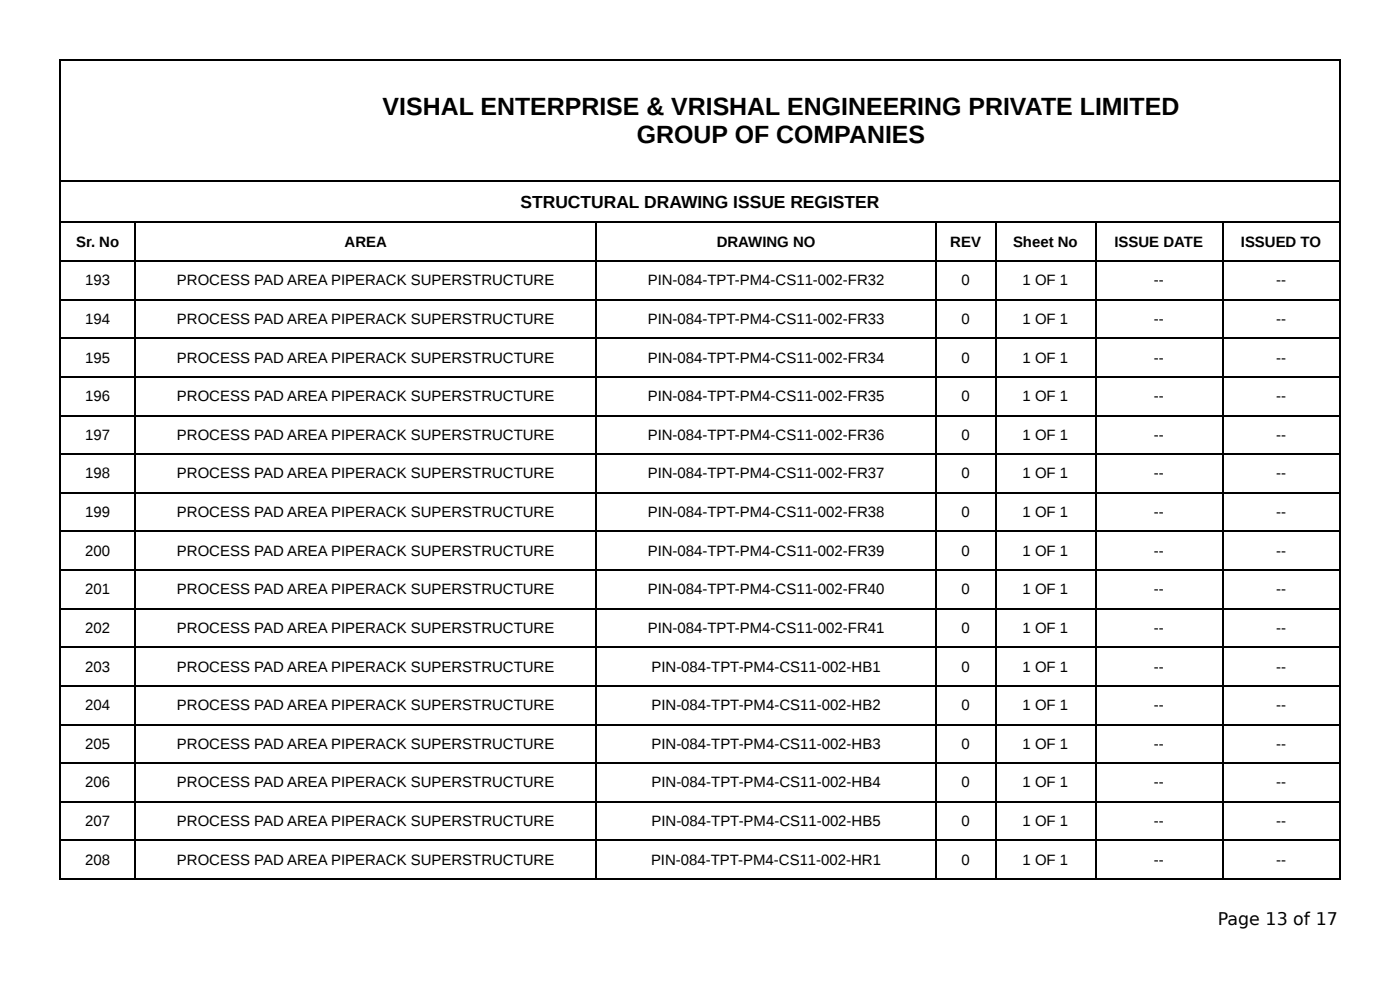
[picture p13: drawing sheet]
<svg xmlns="http://www.w3.org/2000/svg" width="297mm" height="210mm" viewBox="0 0 297 210" stroke-linecap="round" stroke-linejoin="round" font-family="sans-serif">
<defs><g id="words">
<g font-size="5.3">
<text x="81.3" y="24.3">VISHAL ENTERPRISE &amp; VRISHAL ENGINEERING PRIVATE LIMITED</text>
<text x="135.3" y="30.4">GROUP OF COMPANIES</text>
</g>
<g font-size="3.7">
<text x="110.6" y="44.2">STRUCTURAL DRAWING ISSUE REGISTER</text>
<text x="258.7" y="196.3">Page 13 of 17</text>
</g>
<g font-size="3.2">
<text x="16.2" y="52.4">Sr. No</text>
<text x="73.2" y="52.4">AREA</text>
<text x="152.2" y="52.4">DRAWING NO</text>
<text x="201.8" y="52.4">REV</text>
<text x="215.2" y="52.4">Sheet No</text>
<text x="236.7" y="52.4">ISSUE DATE</text>
<text x="263.5" y="52.4">ISSUED TO</text>
<text x="18.1" y="60.6">193</text>
<text x="37.6" y="60.6">PROCESS PAD AREA PIPERACK SUPERSTRUCTURE</text>
<text x="137.6" y="60.6">PIN-084-TPT-PM4-CS11-002-FR32</text>
<text x="204.2" y="60.6">0</text>
<text x="217.2" y="60.6">1 OF 1</text>
<text x="245" y="60.6">--</text>
<text x="271" y="60.6">--</text>
<text x="18.1" y="68.8">194</text>
<text x="37.6" y="68.8">PROCESS PAD AREA PIPERACK SUPERSTRUCTURE</text>
<text x="137.6" y="68.8">PIN-084-TPT-PM4-CS11-002-FR33</text>
<text x="204.2" y="68.8">0</text>
<text x="217.2" y="68.8">1 OF 1</text>
<text x="245" y="68.8">--</text>
<text x="271" y="68.8">--</text>
<text x="18.1" y="77">195</text>
<text x="37.6" y="77">PROCESS PAD AREA PIPERACK SUPERSTRUCTURE</text>
<text x="137.6" y="77">PIN-084-TPT-PM4-CS11-002-FR34</text>
<text x="204.2" y="77">0</text>
<text x="217.2" y="77">1 OF 1</text>
<text x="245" y="77">--</text>
<text x="271" y="77">--</text>
<text x="18.1" y="85.2">196</text>
<text x="37.6" y="85.2">PROCESS PAD AREA PIPERACK SUPERSTRUCTURE</text>
<text x="137.6" y="85.2">PIN-084-TPT-PM4-CS11-002-FR35</text>
<text x="204.2" y="85.2">0</text>
<text x="217.2" y="85.2">1 OF 1</text>
<text x="245" y="85.2">--</text>
<text x="271" y="85.2">--</text>
<text x="18.1" y="93.4">197</text>
<text x="37.6" y="93.4">PROCESS PAD AREA PIPERACK SUPERSTRUCTURE</text>
<text x="137.6" y="93.4">PIN-084-TPT-PM4-CS11-002-FR36</text>
<text x="204.2" y="93.4">0</text>
<text x="217.2" y="93.4">1 OF 1</text>
<text x="245" y="93.4">--</text>
<text x="271" y="93.4">--</text>
<text x="18.1" y="101.6">198</text>
<text x="37.6" y="101.6">PROCESS PAD AREA PIPERACK SUPERSTRUCTURE</text>
<text x="137.6" y="101.6">PIN-084-TPT-PM4-CS11-002-FR37</text>
<text x="204.2" y="101.6">0</text>
<text x="217.2" y="101.6">1 OF 1</text>
<text x="245" y="101.6">--</text>
<text x="271" y="101.6">--</text>
<text x="18.1" y="109.8">199</text>
<text x="37.6" y="109.8">PROCESS PAD AREA PIPERACK SUPERSTRUCTURE</text>
<text x="137.6" y="109.8">PIN-084-TPT-PM4-CS11-002-FR38</text>
<text x="204.2" y="109.8">0</text>
<text x="217.2" y="109.8">1 OF 1</text>
<text x="245" y="109.8">--</text>
<text x="271" y="109.8">--</text>
<text x="18.1" y="118">200</text>
<text x="37.6" y="118">PROCESS PAD AREA PIPERACK SUPERSTRUCTURE</text>
<text x="137.6" y="118">PIN-084-TPT-PM4-CS11-002-FR39</text>
<text x="204.2" y="118">0</text>
<text x="217.2" y="118">1 OF 1</text>
<text x="245" y="118">--</text>
<text x="271" y="118">--</text>
<text x="18.1" y="126.2">201</text>
<text x="37.6" y="126.2">PROCESS PAD AREA PIPERACK SUPERSTRUCTURE</text>
<text x="137.6" y="126.2">PIN-084-TPT-PM4-CS11-002-FR40</text>
<text x="204.2" y="126.2">0</text>
<text x="217.2" y="126.2">1 OF 1</text>
<text x="245" y="126.2">--</text>
<text x="271" y="126.2">--</text>
<text x="18.1" y="134.4">202</text>
<text x="37.6" y="134.4">PROCESS PAD AREA PIPERACK SUPERSTRUCTURE</text>
<text x="137.6" y="134.4">PIN-084-TPT-PM4-CS11-002-FR41</text>
<text x="204.2" y="134.4">0</text>
<text x="217.2" y="134.4">1 OF 1</text>
<text x="245" y="134.4">--</text>
<text x="271" y="134.4">--</text>
<text x="18.1" y="142.6">203</text>
<text x="37.6" y="142.6">PROCESS PAD AREA PIPERACK SUPERSTRUCTURE</text>
<text x="138.4" y="142.6">PIN-084-TPT-PM4-CS11-002-HB1</text>
<text x="204.2" y="142.6">0</text>
<text x="217.2" y="142.6">1 OF 1</text>
<text x="245" y="142.6">--</text>
<text x="271" y="142.6">--</text>
<text x="18.1" y="150.8">204</text>
<text x="37.6" y="150.8">PROCESS PAD AREA PIPERACK SUPERSTRUCTURE</text>
<text x="138.4" y="150.8">PIN-084-TPT-PM4-CS11-002-HB2</text>
<text x="204.2" y="150.8">0</text>
<text x="217.2" y="150.8">1 OF 1</text>
<text x="245" y="150.8">--</text>
<text x="271" y="150.8">--</text>
<text x="18.1" y="159">205</text>
<text x="37.6" y="159">PROCESS PAD AREA PIPERACK SUPERSTRUCTURE</text>
<text x="138.4" y="159">PIN-084-TPT-PM4-CS11-002-HB3</text>
<text x="204.2" y="159">0</text>
<text x="217.2" y="159">1 OF 1</text>
<text x="245" y="159">--</text>
<text x="271" y="159">--</text>
<text x="18.1" y="167.2">206</text>
<text x="37.6" y="167.2">PROCESS PAD AREA PIPERACK SUPERSTRUCTURE</text>
<text x="138.4" y="167.2">PIN-084-TPT-PM4-CS11-002-HB4</text>
<text x="204.2" y="167.2">0</text>
<text x="217.2" y="167.2">1 OF 1</text>
<text x="245" y="167.2">--</text>
<text x="271" y="167.2">--</text>
<text x="18.1" y="175.4">207</text>
<text x="37.6" y="175.4">PROCESS PAD AREA PIPERACK SUPERSTRUCTURE</text>
<text x="138.4" y="175.4">PIN-084-TPT-PM4-CS11-002-HB5</text>
<text x="204.2" y="175.4">0</text>
<text x="217.2" y="175.4">1 OF 1</text>
<text x="245" y="175.4">--</text>
<text x="271" y="175.4">--</text>
<text x="18.1" y="183.6">208</text>
<text x="37.6" y="183.6">PROCESS PAD AREA PIPERACK SUPERSTRUCTURE</text>
<text x="138.3" y="183.6">PIN-084-TPT-PM4-CS11-002-HR1</text>
<text x="204.2" y="183.6">0</text>
<text x="217.2" y="183.6">1 OF 1</text>
<text x="245" y="183.6">--</text>
<text x="271" y="183.6">--</text>
</g>
</g></defs>
<g fill="none" stroke="#000" stroke-width=".26">
<path d="M12.7 12.8h272M12.8 12.7v174.1M284.6 12.7v174.1M12.7 38.5h272M12.7 47.2h272M12.7 55.4h272M28.7 47.4v139.4M126.6 47.4v139.4M198.8 47.4v139.4M211.5 47.4v139.4M232.7 47.4v139.4M259.7 47.4v139.4"/>
<path d="M12.7 63.6h272M12.7 71.8h272M12.7 80h272M12.7 88.2h272M12.7 96.4h272M12.7 104.6h272M12.7 112.8h272M12.7 121h272M12.7 129.2h272M12.7 137.5h272M12.7 145.7h272M12.7 153.9h272"/>
<path d="M12.7 162.1h272M12.7 170.3h272M12.7 178.5h272M12.7 186.7h272"/>
</g>
<use href="#words"/>
</svg>
